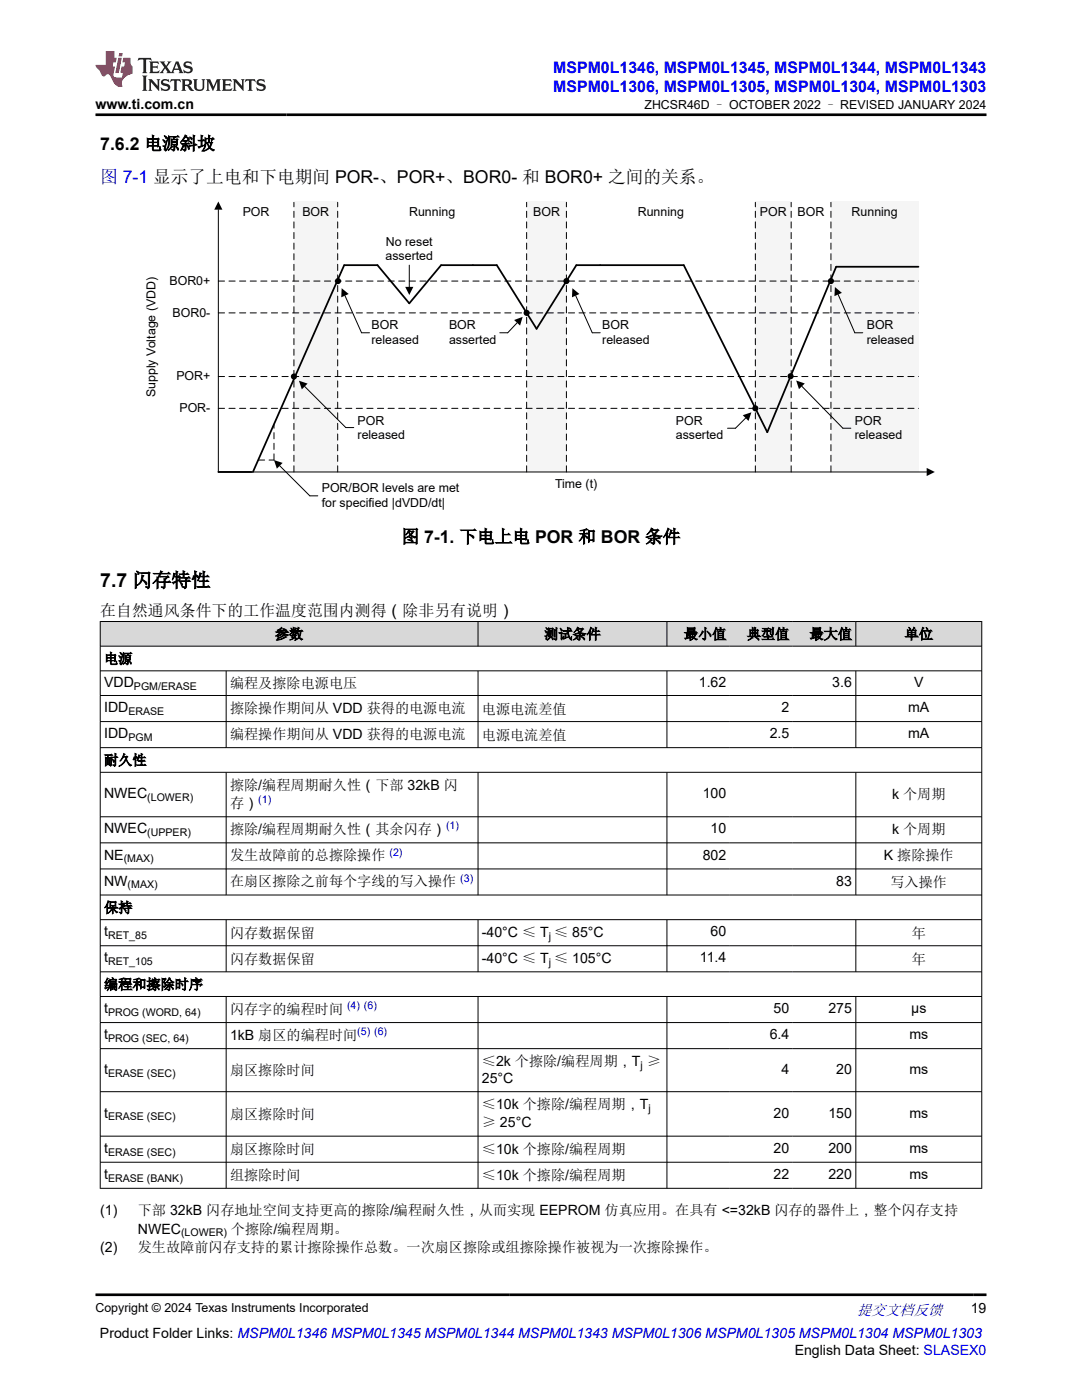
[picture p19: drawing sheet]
<svg xmlns="http://www.w3.org/2000/svg" width="216mm" height="279mm" viewBox="0 0 216 279" stroke-linecap="round" stroke-linejoin="round" font-family="sans-serif">
<defs><g id="words">
<text font-size="3.9" x="20" y="117.1">7.7 闪存特性</text>
<g font-size="3.5">
<text x="20" y="29.8">7.6.2 电源斜坡</text>
<text x="80.1" y="108.3">图 7-1. 下电上电 POR 和 BOR 条件</text>
</g>
<text font-size="3.5" fill="#00f" x="20" y="36.5">图 7-1 显示了上电和下电期间 POR-、POR+、BOR0- 和 BOR0+ 之间的关系。</text>
<g font-size="3.2" fill="#00f">
<text x="110.4" y="14.5">MSPM0L1346, MSPM0L1345, MSPM0L1344, MSPM0L1343</text>
<text x="110.4" y="18.3">MSPM0L1306, MSPM0L1305, MSPM0L1304, MSPM0L1303</text>
</g>
<text font-size="3.2" x="20" y="122.9">在自然通风条件下的工作温度范围内测得（除非另有说明）</text>
<text font-size="3" fill="#00f" x="171" y="262.4">提交文档反馈</text>
<g font-size="2.8">
<text x="19" y="21.7">www.ti.com.cn</text>
<text x="54.9" y="127.5">参数</text>
<text x="108.6" y="127.5">测试条件</text>
<text x="136.5" y="127.5">最小值</text>
<text x="149" y="127.5">典型值</text>
<text x="161.5" y="127.5">最大值</text>
<text x="180.5" y="127.5">单位</text>
<text x="20.8" y="132.4">电源</text>
<text x="20.8" y="137.1">VDD</text>
<text x="45.9" y="137.4">编程及擦除电源电压</text>
<text x="139.4" y="137.1">1.62</text>
<text x="166.1" y="137.1">3.6</text>
<text x="182.4" y="137.1">V</text>
<text x="20.8" y="142.1">IDD</text>
<text x="45.9" y="142.3">擦除操作期间从 VDD 获得的电源电流</text>
<text x="96.2" y="142.4">电源电流差值</text>
<text x="155.9" y="142.1">2</text>
<text x="181.2" y="142.1">mA</text>
<text x="20.8" y="147.3">IDD</text>
<text x="45.9" y="147.5">编程操作期间从 VDD 获得的电源电流</text>
<text x="96.2" y="147.6">电源电流差值</text>
<text x="153.6" y="147.3">2.5</text>
<text x="181.2" y="147.3">mA</text>
<text x="20.8" y="152.7">耐久性</text>
<text x="20.8" y="159.3">NWEC</text>
<text x="45.9" y="157.6">擦除/编程周期耐久性（下部 32kB 闪</text>
<text x="45.9" y="161.3">存）</text>
<text x="140.2" y="159.3">100</text>
<text x="178" y="159.4">k 个周期</text>
<text x="20.8" y="166.3">NWEC</text>
<text x="45.9" y="166.5">擦除/编程周期耐久性（其余闪存）</text>
<text x="141.8" y="166.3">10</text>
<text x="178" y="166.5">k 个周期</text>
<text x="20.8" y="171.5">NE</text>
<text x="45.9" y="171.7">发生故障前的总擦除操作</text>
<text x="140.2" y="171.5">802</text>
<text x="176.4" y="171.7">K 擦除操作</text>
<text x="20.8" y="176.7">NW</text>
<text x="45.9" y="176.9">在扇区擦除之前每个字线的写入操作</text>
<text x="166.9" y="176.7">83</text>
<text x="177.7" y="177">写入操作</text>
<text x="20.8" y="182.1">保持</text>
<text x="20.8" y="186.9">t</text>
<text x="45.9" y="187.2">闪存数据保留</text>
<text x="96.2" y="187">-40°C ≤ T ≤ 85°C</text>
<text x="141.8" y="186.9">60</text>
<text x="181.9" y="187.2">年</text>
<text x="20.8" y="192.1">t</text>
<text x="20.8" y="197.4">编程和擦除时序</text>
<text x="45.9" y="192.4">闪存数据保留</text>
<text x="96.2" y="192.2">-40°C ≤ T ≤ 105°C</text>
<text x="139.7" y="192.1">11.4</text>
<text x="181.9" y="192.4">年</text>
<text x="20.8" y="202.2">t</text>
<text x="45.9" y="202.3">闪存字的编程时间</text>
<text x="154.4" y="202.2">50</text>
<text x="165.3" y="202.2">275</text>
<text x="181.8" y="202.2">µs</text>
<text x="20.8" y="207.4">t</text>
<text x="45.9" y="207.5">1kB 扇区的编程时间</text>
<text x="153.6" y="207.4">6.4</text>
<text x="181.5" y="207.4">ms</text>
<text x="20.8" y="214.3">t</text>
<text x="45.9" y="214.6">扇区擦除时间</text>
<text x="96.2" y="212.8">≤2k 个擦除/编程周期，T ≥</text>
<text x="155.9" y="214.3">4</text>
<text x="166.9" y="214.3">20</text>
<text x="181.5" y="214.3">ms</text>
<text x="96.2" y="216.1">25°C</text>
<text x="96.2" y="221.3">≤10k 个擦除/编程周期，T</text>
<text x="20.8" y="223">t</text>
<text x="45.9" y="223.3">扇区擦除时间</text>
<text x="96.2" y="225">≥ 25°C</text>
<text x="154.4" y="223">20</text>
<text x="165.3" y="223">150</text>
<text x="181.5" y="223">ms</text>
<text x="20.8" y="230.1">t</text>
<text x="45.9" y="230.4">扇区擦除时间</text>
<text x="96.2" y="230.2">≤10k 个擦除/编程周期</text>
<text x="154.4" y="230.1">20</text>
<text x="165.3" y="230.1">200</text>
<text x="181.5" y="230.1">ms</text>
<text x="20.8" y="235.3">t</text>
<text x="45.9" y="235.6">组擦除时间</text>
<text x="96.2" y="235.4">≤10k 个擦除/编程周期</text>
<text x="154.4" y="235.3">22</text>
<text x="165.3" y="235.3">220</text>
<text x="181.5" y="235.3">ms</text>
<text x="20" y="242.5">(1)</text>
<text x="27.5" y="242.5">下部 32kB 闪存地址空间支持更高的擦除/编程耐久性，从而实现 EEPROM 仿真应用。在具有 &lt;=32kB 闪存的器件上，整个闪存支持</text>
<text x="20" y="249.8">(2)</text>
<text x="27.5" y="246.2">NWEC</text>
<text x="27.5" y="249.8">发生故障前闪存支持的累计擦除操作总数。一次扇区擦除或组擦除操作被视为一次擦除操作。</text>
<text x="46.1" y="246.2">个擦除/编程周期。</text>
<text x="193.7" y="262.1">19</text>
<text x="19.9" y="266.9">Product Folder Links: MSPM0L1346 MSPM0L1345 MSPM0L1344 MSPM0L1343 MSPM0L1306 MSPM0L1305 MSPM0L1304 MSPM0L1303</text>
<text x="158.6" y="270.3">English Data Sheet: SLASEX0</text>
</g>
<g font-size="2.5">
<text x="128.6" y="21.8">ZHCSR46D – OCTOBER 2022 – REVISED JANUARY 2024</text>
<text x="48.4" y="43.1">POR</text>
<text x="60.3" y="43.1">BOR</text>
<text x="81.6" y="43.1">Running</text>
<text x="106.4" y="43.1">BOR</text>
<text x="127.3" y="43.1">Running</text>
<text x="151.6" y="43.1">POR</text>
<text x="159.2" y="43.1">BOR</text>
<text x="169.9" y="43.1">Running</text>
<text x="76.9" y="52">asserted</text>
<text x="77" y="49">No reset</text>
<text x="33.8" y="56.8">BOR0+</text>
<text x="34.4" y="63.2">BOR0-</text>
<text x="74.1" y="65.7">BOR</text>
<text x="89.6" y="65.7">BOR</text>
<text x="120.2" y="65.7">BOR</text>
<text x="172.9" y="65.7">BOR</text>
<text x="74.1" y="68.6">released</text>
<text x="89.6" y="68.6">asserted</text>
<text x="120.2" y="68.6">released</text>
<text x="172.9" y="68.6">released</text>
<text x="35.2" y="75.9">POR+</text>
<text x="31" y="79.3" transform="rotate(-90 31 79.3)">Supply Voltage (VDD)</text>
<text x="35.8" y="82.2">POR-</text>
<text x="71.3" y="84.7">POR</text>
<text x="71.3" y="87.7">released</text>
<text x="134.8" y="84.7">POR</text>
<text x="134.8" y="87.7">asserted</text>
<text x="170.6" y="84.7">POR</text>
<text x="170.6" y="87.7">released</text>
<text x="64.2" y="98.2">POR/BOR levels are met</text>
<text x="64.2" y="101.2">for specified |dVDD/dt|</text>
<text x="110.8" y="97.3">Time (t)</text>
<text x="19" y="261.8">Copyright © 2024 Texas Instruments Incorporated</text>
</g>
<g font-size="2.1">
<text x="26.7" y="137.6">PGM/ERASE</text>
<text x="25.6" y="142.7">ERASE</text>
<text x="25.6" y="147.9">PGM</text>
<text x="29.4" y="159.9">(LOWER)</text>
<text x="29.4" y="166.9">(UPPER)</text>
<text x="24.7" y="172.1">(MAX)</text>
<text x="25.5" y="177.3">(MAX)</text>
<text x="21.6" y="187.4">RET_85</text>
<text x="109.5" y="187.6">j</text>
<text x="21.6" y="192.6">RET_105</text>
<text x="109.5" y="192.8">j</text>
<text x="21.6" y="202.8">PROG (WORD, 64)</text>
<text x="21.6" y="208">PROG (SEC, 64)</text>
<text x="21.6" y="214.9">ERASE (SEC)</text>
<text x="127.8" y="213.3">j</text>
<text x="129.4" y="221.9">j</text>
<text x="21.6" y="223.6">ERASE (SEC)</text>
<text x="21.6" y="230.6">ERASE (SEC)</text>
<text x="21.6" y="235.8">ERASE (BANK)</text>
<text x="36.1" y="246.7">(LOWER)</text>
</g>
<g font-size="2.1" fill="#00f">
<text x="51.5" y="160.3">(1)</text>
<text x="89" y="165.5">(1)</text>
<text x="77.7" y="170.7">(2)</text>
<text x="91.8" y="175.9">(3)</text>
<text x="69.3" y="201.4">(4) (6)</text>
<text x="71.3" y="206.6">(5) (6)</text>
</g>
</g></defs>
<g fill="#f5f5f5">
<path d="M58.6 40.2h8.8v54h-8.8z" fill-rule="evenodd"/>
<path d="M105.1 40.2h7.9v54h-7.9z" fill-rule="evenodd"/>
<path d="M150.7 40.2h7.2v54h-7.2z" fill-rule="evenodd"/>
<path d="M165.8 40.2h17.5v54h-17.5z" fill-rule="evenodd"/>
</g>
<g fill="none" stroke="#000" stroke-width=".2">
<path d="M43.6 41.8v52.4h141.3M67.1 56.1h.3M68.8 59l3.3 7.4h1.6M81.7 52.9v4.4M112.6 56.1h.4M114.9 59l3.3 7.4h1.6M165.4 56.1h.4M167.2 58.8l3.4 7.6h1.6M58.3 75.1h.3M60.8 77.1l8.2 8.2h1.6M103.2 64.4l-1.9 2h-1.6M104.7 62.4h.4"/>
<path d="M157.4 75.1h.4M160 77.1l8.2 8.4h1.6M55.8 93l6 6h1.6M148.8 83.4l-2 2.1h-1.6M150.3 81.5h.4"/>
</g>
<g fill="#000">
<path d="M43.6 40.2l.8 1.6h-1.6zM68.2 57.5l1.4 1.2-1.5 .6zM80.9 57.3h1.6l-.8 1.6zM114.2 57.5l1.4 1.2-1.5 .6zM166.6 57.3l1.4 1.2-1.5 .6zM59.7 76l1.7 .6-1.2 1.1zM102.6 63.9l1.7-.7-.5 1.8zM158.9 75.9l1.7 .6-1.2 1.2zM54.7 91.8l1.7 .6-1.2 1.1zM148.2 82.9l1.7-.6-.5 1.7zM184.9 93.4l1.6 .8-1.6 .8z"/>
<circle cx="67.4" cy="56.1" r=".61"/>
<circle cx="113" cy="56.1" r=".61"/>
<circle cx="165.8" cy="56.1" r=".61"/>
<circle cx="58.6" cy="75.1" r=".61"/>
<circle cx="105.1" cy="62.4" r=".61"/>
<circle cx="157.8" cy="75.1" r=".61"/>
<circle cx="150.7" cy="81.5" r=".61"/>
</g>
<g fill="none" stroke="#000" stroke-width=".2" stroke-dasharray="1.2 .9">
<path d="M43.6 56.1h139.7M43.6 75.1h139.7M43.6 62.4h139.7M43.6 81.5h139.7M51.6 91.8h3.1M54.7 91.8v-7M58.6 94.2v-53.8M67.4 94.2v-53.8M105.1 94.2v-53.8M113 94.2v-53.8M150.7 94.2v-53.8M157.9 94.2v-53.8"/>
<path d="M165.8 94.2v-53.8"/>
</g>
<path d="M183.3 53.2h-16.5l-13.7 33.1-16.7-33.4h-21.4l-7.9 12.7-8-12.7h-11.1l-6.3 7.6-6.4-7.6h-6.6l-18.2 41.3M43.6 94.2h6.6" fill="none" stroke="#000" stroke-width=".35"/>
<g fill="#d8d8d8">
<path d="M20 124h175.9v5h-175.9z" fill-rule="evenodd"/>
<path d="M20.1 124.1h75.2v4.8h-75.2z" fill-rule="evenodd"/>
<path d="M95.4 124.1h37.6v4.8h-37.6z" fill-rule="evenodd"/>
<path d="M133.1 124.1h12.5v4.8h-12.5z" fill-rule="evenodd"/>
<path d="M145.6 124.1h12.6v4.8h-12.6z" fill-rule="evenodd"/>
<path d="M158.2 124.1h12.5v4.8h-12.5z" fill-rule="evenodd"/>
<path d="M170.8 124.1h25v4.8h-25z" fill-rule="evenodd"/>
</g>
<g fill="none" stroke="#000" stroke-width=".2">
<path d="M19.9 124h176.1M19.9 129h176.1M19.9 133.9h176.1M19.9 138.8h176.1M20 124v113.2M45.1 133.9v15.4M95.4 124v5M95.4 133.9v15.4M133.1 124v5M133.1 133.9v15.4M170.8 124v5M170.8 133.9v15.4"/>
<path d="M195.9 124v113.2M19.9 144h176.1M19.9 149.2h176.1M19.9 154.1h176.1M45.1 154.1v24.6M95.4 154.1v24.6M133.1 154.1v24.6M170.8 154.1v24.6M19.9 163h176.1M19.9 168.2h176.1M19.9 173.4h176.1M19.9 178.6h176.1"/>
<path d="M19.9 183.5h176.1M19.9 188.7h176.1M19.9 193.9h176.1M19.9 198.9h176.1M45.1 183.5v10.5M45.1 198.9v38.3M95.4 183.5v10.5M95.4 198.9v38.3M133.1 183.5v10.5M133.1 198.9v38.3M170.8 183.5v10.5M170.8 198.9v38.3"/>
<path d="M19.9 204.1h176.1M19.9 209.3h176.1M19.9 217.9h176.1M19.9 226.7h176.1M19.9 231.9h176.1M19.9 237.2h176.1"/>
</g>
<path d="M27.7 11.6l-.2 .5 .5-.2h.6v.1v2.2l-.2 .4h1l-.2-.4v-2.2v-.1h.5l.5 .2-.1-.5zM29.8 12.3l.2 .4v1.5l-.2 .4h1.9l.1-.6a1.08 1.08 0 0 1-1.3 .2v-.7h.6l.4 .2v-.7l-.4 .2h-.6v-.5l.2-.2a1 1 0 0 1 1 .3l-.1-.5zM31.8 12.3l1 1.1-1 1.2h.9l-.2-.2 .4-.8 .5 .8-.2 .2h1.6l-.2-.2 .1-.5h1l.1 .5-.1 .2h.9l-.2-.3-.8-2h-.5l-1 2.2-.8-1.1 .9-1.1h-.8l.2 .2-.5 .6-.3-.6 .1-.2zM35.2 12.7l.4 1h-.8zM36.8 12.4a.65 .65 0 0 0-.2 .7 .65 .65 0 0 0 .6 .5l.7 .1 .1 .3a.79 .79 0 0 1-.7 .4 .79 .79 0 0 1-.7-.5l.1 .7 .2-.1a.93 .93 0 0 0 1.1 .1 .93 .93 0 0 0 .4-1 1.46 1.46 0 0 0-1.2-.6l-.1-.3a1.09 1.09 0 0 1 1.2 .2l-.2-.6-.1 .1-.6-.2zM28.4 15.1l.2 .4v2.2l-.2 .4h1l-.2-.4v-2.2l.2-.4zM29.6 15.8l.2 .4v1.5l-.2 .4h.8l-.3-.4v-1.3l1.7 1.8v-2l.2-.4h-.8l.2 .2 .1 1.1-1.2-1.3zM32.3 15.9a.65 .65 0 0 0-.2 .8 .65 .65 0 0 0 .7 .4l.6 .2 .1 .2a.79 .79 0 0 1-.7 .4 .79 .79 0 0 1-.7-.5l.1 .7 .2-.1a.93 .93 0 0 0 1.1 .1 .93 .93 0 0 0 .4-.9 1.46 1.46 0 0 0-1.2-.6l-.1-.4a1.09 1.09 0 0 1 1.2 .2l-.2-.6-.1 .1-.6-.1zM34.1 15.8l-.1 .6a.63 .63 0 0 1 .7-.3l.1 1.6-.3 .4h1l-.2-.4v-1.6a.66 .66 0 0 1 .8 .3l-.1-.6zM36.2 15.8l.2 .4v1.5l-.2 .4h.9l-.2-.2v-.7h.5l.1 .2a.79 .79 0 0 0 1.2 .6l-1-.9a.61 .61 0 0 0 .6-.6 .61 .61 0 0 0-.5-.7zM36.9 16.1h.2a.47 .47 0 0 1 .5 .1 .47 .47 0 0 1 .1 .5l-.2 .1-.6 .1zM38.5 15.8l.2 .2a2.27 2.27 0 0 0 .4 2 1.04 1.04 0 0 0 1.7-.7v-1.3l.2-.2h-.8l.2 .4v1.1a.6 .6 0 0 1-.6 .6 .6 .6 0 0 1-.6-.6v-1.1l.3-.4zM41.1 15.8l.2 .4v1.5l-.2 .4h.7l-.2-.4v-1.4l.9 1.9 .8-1.9v1.4l-.2 .4h1l-.3-.4v-1.5l.3-.4h-.8l-.7 1.5-.7-1.5zM44.3 15.8l.2 .4v1.5l-.2 .4h1.9l.1-.6a1.09 1.09 0 0 1-1.3 .2v-.7h.6l.4 .2v-.6l-.4 .2h-.6v-.6l.2-.1a1.01 1.01 0 0 1 1 .3l-.1-.6zM46.4 15.8l.3 .4v1.5l-.3 .4h.8l-.2-.4v-1.3l1.6 1.8v-2l.2-.4h-.7l.2 .2v1.1l-1.2-1.3zM49 15.8l-.1 .6a.63 .63 0 0 1 .8-.3v1.6l-.3 .4h1l-.2-.4v-1.6a.66 .66 0 0 1 .8 .3l-.1-.6zM51.4 15.9a.65 .65 0 0 0-.2 .8 .65 .65 0 0 0 .6 .4l.6 .2 .2 .2a.79 .79 0 0 1-.8 .4 .79 .79 0 0 1-.6-.5l.1 .7 .2-.1a.93 .93 0 0 0 1 .1 .93 .93 0 0 0 .5-.9 1.46 1.46 0 0 0-1.3-.6l-.1-.4a1.09 1.09 0 0 1 1.3 .2l-.2-.6-.2 .1-.5-.1z" fill="#231f20"/>
<path d="M21.1 10.2v2.8h-2.1l.1 .3 .9 1a.95 .95 0 0 0 .9 .9 .59 .59 0 0 1 .6-.4 .59 .59 0 0 1 .5 .4l.4 .7a1.59 1.59 0 0 0 2.1 1.4 1.61 1.61 0 0 1 1-2.3l1-.3-.1-1.5a1.59 1.59 0 0 1-.4-1.7h-1.4l-.2 .9h.5l-.1 .9h-.5l-.2 1v.2l.4 .1-.2 .9h-.6a.73 .73 0 0 1-1.1-.7l.3-1.5h-.5l.2-.9h.5l.2-.9h-.5v-1.3zM23.6 11.5l-.6 3.1h.7l.6-3.1zM23.8 10.6l-.1 .6h.7l.1-.6z" fill="#ed1c24"/>
<path d="M19 22.9h177.8M19 258.4h177.8" fill="none" stroke="#000" stroke-width=".53"/>
<use href="#words"/>
</svg>
